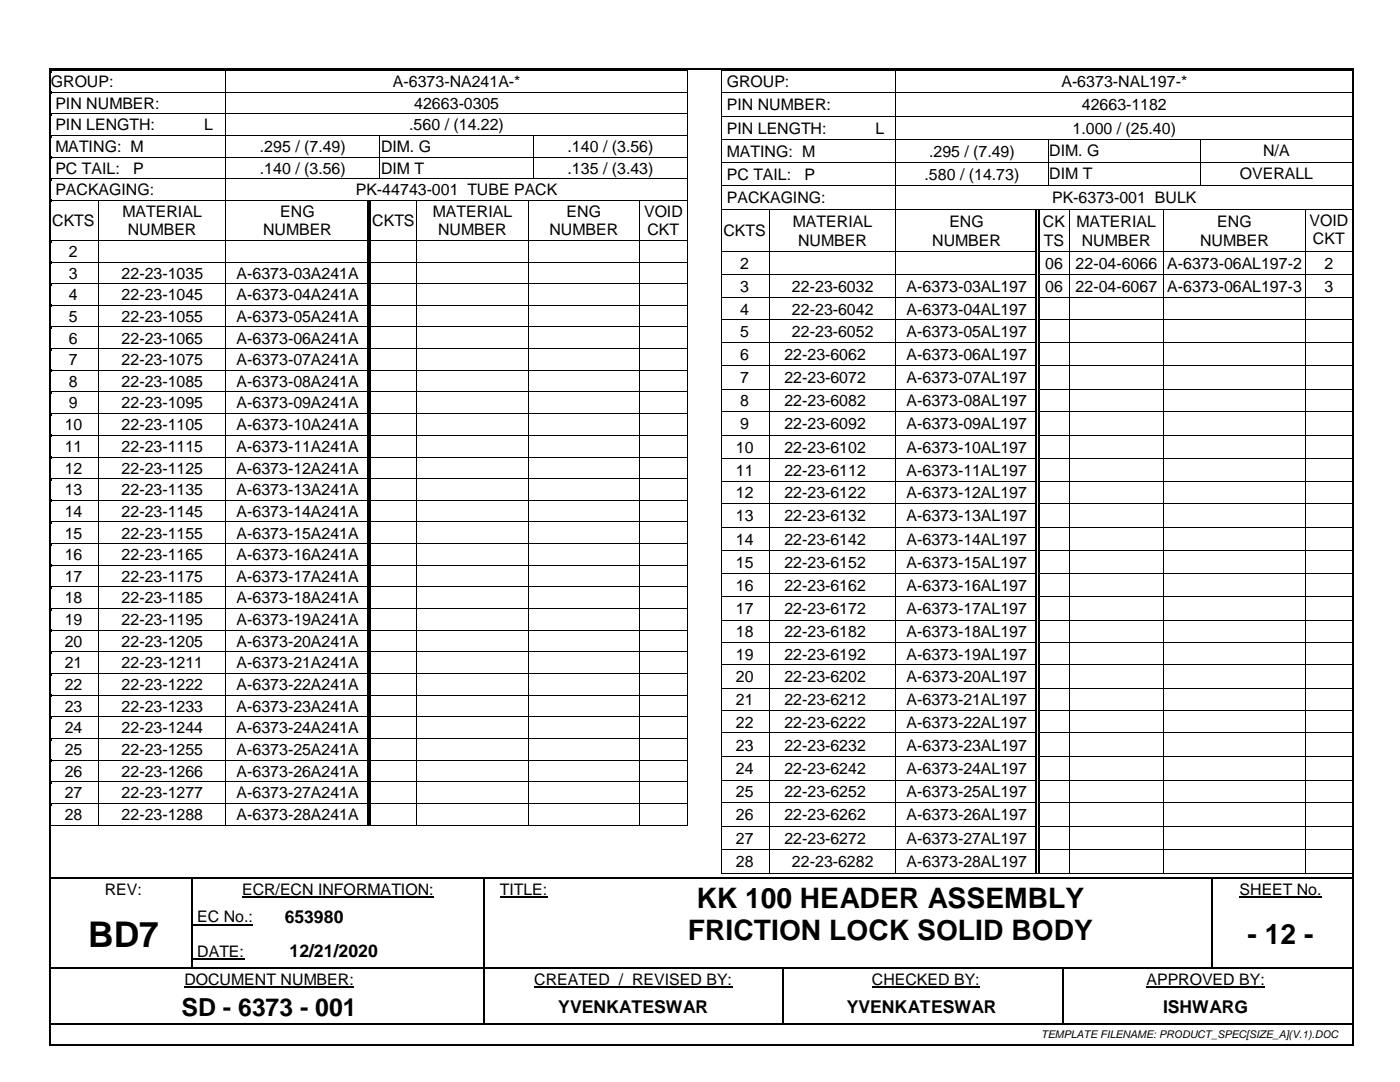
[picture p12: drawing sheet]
<svg xmlns="http://www.w3.org/2000/svg" width="279mm" height="216mm" viewBox="0 0 279 216" stroke-linecap="round" stroke-linejoin="round" font-family="sans-serif">
<defs><g id="words">
<text font-size="7.1" x="17.6" y="188.9">BD7</text>
<g font-size="5.6">
<text x="139" y="181.1">KK 100 HEADER ASSEMBLY</text>
<text x="137.3" y="187.6">FRICTION LOCK SOLID BODY</text>
<text x="249" y="188.3">- 12 -</text>
</g>
<text font-size="5" x="36.2" y="202.7">SD - 6373 - 001</text>
<g font-size="3.5">
<text x="56.8" y="184.1">653980</text>
<text x="57.8" y="191">12/21/2020</text>
<text x="111.4" y="202">YVENKATESWAR</text>
<text x="169" y="202">YVENKATESWAR</text>
<text x="232.1" y="202">ISHWARG</text>
</g>
<g font-size="3.2">
<text x="10.2" y="17.4">GROUP:</text>
<text x="78.4" y="17.4">A-6373-NA241A-*</text>
<text x="145.1" y="17.4">GROUP:</text>
<text x="211.8" y="17.4">A-6373-NAL197-*</text>
<text x="11" y="21.7">PIN NUMBER:</text>
<text x="82.6" y="21.7">42663-0305</text>
<text x="145.1" y="22">PIN NUMBER:</text>
<text x="215.9" y="22">42663-1182</text>
<text x="11" y="26">PIN LENGTH:</text>
<text x="40.7" y="26">L</text>
<text x="81.7" y="26">.560 / (14.22)</text>
<text x="145.1" y="26.7">PIN LENGTH:</text>
<text x="174.7" y="26.7">L</text>
<text x="214" y="26.7">1.000 / (25.40)</text>
<text x="11" y="30.3">MATING: M</text>
<text x="11" y="34.6">PC TAIL:</text>
<text x="26.6" y="34.6">P</text>
<text x="51.9" y="30.3">.295 / (7.49)</text>
<text x="51.9" y="34.6">.140 / (3.56)</text>
<text x="76" y="30.3">DIM. G</text>
<text x="76" y="34.6">DIM T</text>
<text x="113.3" y="30.3">.140 / (3.56)</text>
<text x="113.3" y="34.6">.135 / (3.43)</text>
<text x="145.1" y="31.3">MATING: M</text>
<text x="145.1" y="35.9">PC TAIL:</text>
<text x="160.6" y="35.9">P</text>
<text x="184.5" y="35.9">.580 / (14.73)</text>
<text x="185.4" y="31.3">.295 / (7.49)</text>
<text x="209.4" y="31.2">DIM. G</text>
<text x="209.4" y="35.7">DIM T</text>
<text x="247.4" y="35.7">OVERALL</text>
<text x="252.1" y="31.2">N/A</text>
<text x="11" y="39">PACKAGING:</text>
<text x="71" y="39">PK-44743-001 TUBE PACK</text>
<text x="145.1" y="40.6">PACKAGING:</text>
<text x="210" y="40.6">PK-6373-001 BULK</text>
<text x="10.4" y="45.1">CKTS</text>
<text x="24.4" y="43.3">MATERIAL</text>
<text x="25.5" y="47">NUMBER</text>
<text x="52.5" y="47">NUMBER</text>
<text x="55.9" y="43.3">ENG</text>
<text x="74.3" y="45.1">CKTS</text>
<text x="86.4" y="43.3">MATERIAL</text>
<text x="87.4" y="47">NUMBER</text>
<text x="109.7" y="47">NUMBER</text>
<text x="113.1" y="43.3">ENG</text>
<text x="128.5" y="43.3">VOID</text>
<text x="129.2" y="47">CKT</text>
<text x="144.4" y="47.2">CKTS</text>
<text x="158.2" y="45.3">MATERIAL</text>
<text x="189.5" y="45.3">ENG</text>
<text x="208.1" y="45.3">CK</text>
<text x="214.8" y="45.3">MATERIAL</text>
<text x="242.9" y="45.3">ENG</text>
<text x="261.4" y="45.1">VOID</text>
<text x="13.8" y="51.3">2</text>
<text x="147.7" y="53.6">2</text>
<text x="159.3" y="49">NUMBER</text>
<text x="186" y="49">NUMBER</text>
<text x="208.3" y="49">TS</text>
<text x="208.6" y="53.6">06</text>
<text x="214.7" y="53.6">22-04-6066</text>
<text x="215.9" y="49">NUMBER</text>
<text x="233" y="53.6">A-6373-06AL197-2</text>
<text x="239.5" y="49">NUMBER</text>
<text x="262" y="48.7">CKT</text>
<text x="264.3" y="53.6">2</text>
<text x="13.8" y="55.6">3</text>
<text x="13.8" y="59.9">4</text>
<text x="24.3" y="55.6">22-23-1035</text>
<text x="24.3" y="59.9">22-23-1045</text>
<text x="47.2" y="55.6">A-6373-03A241A</text>
<text x="47.2" y="59.9">A-6373-04A241A</text>
<text x="147.7" y="58.2">3</text>
<text x="158.1" y="58.2">22-23-6032</text>
<text x="180.9" y="58.2">A-6373-03AL197</text>
<text x="208.6" y="58.2">06</text>
<text x="214.7" y="58.2">22-04-6067</text>
<text x="233" y="58.2">A-6373-06AL197-3</text>
<text x="264.3" y="58.2">3</text>
<text x="13.8" y="64.2">5</text>
<text x="24.3" y="64.2">22-23-1055</text>
<text x="47.2" y="64.2">A-6373-05A241A</text>
<text x="147.7" y="62.8">4</text>
<text x="158.1" y="62.8">22-23-6042</text>
<text x="180.9" y="62.8">A-6373-04AL197</text>
<text x="13.8" y="68.5">6</text>
<text x="24.3" y="68.5">22-23-1065</text>
<text x="47.2" y="68.5">A-6373-06A241A</text>
<text x="147.7" y="67.2">5</text>
<text x="147.7" y="71.8">6</text>
<text x="156.5" y="71.8">22-23-6062</text>
<text x="158.1" y="67.2">22-23-6052</text>
<text x="180.9" y="67.2">A-6373-05AL197</text>
<text x="180.9" y="71.8">A-6373-06AL197</text>
<text x="13.8" y="72.9">7</text>
<text x="13.8" y="77.2">8</text>
<text x="24.3" y="72.9">22-23-1075</text>
<text x="24.3" y="77.2">22-23-1085</text>
<text x="47.2" y="72.9">A-6373-07A241A</text>
<text x="47.2" y="77.2">A-6373-08A241A</text>
<text x="147.7" y="76.5">7</text>
<text x="156.5" y="76.5">22-23-6072</text>
<text x="180.9" y="76.5">A-6373-07AL197</text>
<text x="13.8" y="81.5">9</text>
<text x="24.3" y="81.5">22-23-1095</text>
<text x="47.2" y="81.5">A-6373-09A241A</text>
<text x="147.7" y="81.1">8</text>
<text x="156.5" y="81.1">22-23-6082</text>
<text x="180.9" y="81.1">A-6373-08AL197</text>
<text x="12.9" y="85.8">10</text>
<text x="24.3" y="85.8">22-23-1105</text>
<text x="47.2" y="85.8">A-6373-10A241A</text>
<text x="147.7" y="85.7">9</text>
<text x="156.5" y="85.7">22-23-6092</text>
<text x="180.9" y="85.7">A-6373-09AL197</text>
<text x="12.9" y="90.1">11</text>
<text x="12.9" y="94.5">12</text>
<text x="24.3" y="90.1">22-23-1115</text>
<text x="24.3" y="94.5">22-23-1125</text>
<text x="47.2" y="90.1">A-6373-11A241A</text>
<text x="47.2" y="94.5">A-6373-12A241A</text>
<text x="146.9" y="90.4">10</text>
<text x="146.9" y="95">11</text>
<text x="156.5" y="90.4">22-23-6102</text>
<text x="156.5" y="95">22-23-6112</text>
<text x="180.9" y="90.4">A-6373-10AL197</text>
<text x="180.9" y="95">A-6373-11AL197</text>
<text x="12.9" y="98.8">13</text>
<text x="24.3" y="98.8">22-23-1135</text>
<text x="47.2" y="98.8">A-6373-13A241A</text>
<text x="146.9" y="99.4">12</text>
<text x="156.5" y="99.4">22-23-6122</text>
<text x="180.9" y="99.4">A-6373-12AL197</text>
<text x="12.9" y="103.1">14</text>
<text x="12.9" y="107.5">15</text>
<text x="24.3" y="103.1">22-23-1145</text>
<text x="24.3" y="107.5">22-23-1155</text>
<text x="47.2" y="103.1">A-6373-14A241A</text>
<text x="47.2" y="107.5">A-6373-15A241A</text>
<text x="146.9" y="104">13</text>
<text x="156.5" y="104">22-23-6132</text>
<text x="180.9" y="104">A-6373-13AL197</text>
<text x="12.9" y="111.8">16</text>
<text x="24.3" y="111.8">22-23-1165</text>
<text x="47.2" y="111.8">A-6373-16A241A</text>
<text x="146.9" y="108.7">14</text>
<text x="146.9" y="113.3">15</text>
<text x="156.5" y="108.7">22-23-6142</text>
<text x="156.5" y="113.3">22-23-6152</text>
<text x="180.9" y="108.7">A-6373-14AL197</text>
<text x="180.9" y="113.3">A-6373-15AL197</text>
<text x="12.9" y="116.1">17</text>
<text x="24.3" y="116.1">22-23-1175</text>
<text x="47.2" y="116.1">A-6373-17A241A</text>
<text x="146.9" y="117.8">16</text>
<text x="156.5" y="117.8">22-23-6162</text>
<text x="180.9" y="117.8">A-6373-16AL197</text>
<text x="12.9" y="120.4">18</text>
<text x="12.9" y="124.7">19</text>
<text x="24.3" y="120.4">22-23-1185</text>
<text x="24.3" y="124.7">22-23-1195</text>
<text x="47.2" y="120.4">A-6373-18A241A</text>
<text x="47.2" y="124.7">A-6373-19A241A</text>
<text x="146.9" y="122.6">17</text>
<text x="156.5" y="122.6">22-23-6172</text>
<text x="180.9" y="122.6">A-6373-17AL197</text>
<text x="12.9" y="129.1">20</text>
<text x="24.3" y="129.1">22-23-1205</text>
<text x="47.2" y="129.1">A-6373-20A241A</text>
<text x="146.9" y="127.2">18</text>
<text x="146.9" y="131.6">19</text>
<text x="156.5" y="127.2">22-23-6182</text>
<text x="156.5" y="131.6">22-23-6192</text>
<text x="180.9" y="127.2">A-6373-18AL197</text>
<text x="180.9" y="131.6">A-6373-19AL197</text>
<text x="12.9" y="133.4">21</text>
<text x="12.9" y="137.7">22</text>
<text x="24.3" y="133.4">22-23-1211</text>
<text x="24.3" y="137.7">22-23-1222</text>
<text x="47.2" y="133.4">A-6373-21A241A</text>
<text x="47.2" y="137.7">A-6373-22A241A</text>
<text x="146.9" y="136.2">20</text>
<text x="156.5" y="136.2">22-23-6202</text>
<text x="180.9" y="136.2">A-6373-20AL197</text>
<text x="12.9" y="142">23</text>
<text x="24.3" y="142">22-23-1233</text>
<text x="47.2" y="142">A-6373-23A241A</text>
<text x="146.9" y="140.7">21</text>
<text x="156.5" y="140.7">22-23-6212</text>
<text x="180.9" y="140.7">A-6373-21AL197</text>
<text x="12.9" y="146.3">24</text>
<text x="24.3" y="146.3">22-23-1244</text>
<text x="47.2" y="146.3">A-6373-24A241A</text>
<text x="146.9" y="145.2">22</text>
<text x="146.9" y="149.8">23</text>
<text x="156.5" y="145.2">22-23-6222</text>
<text x="156.5" y="149.8">22-23-6232</text>
<text x="180.9" y="145.2">A-6373-22AL197</text>
<text x="180.9" y="149.8">A-6373-23AL197</text>
<text x="12.9" y="150.6">25</text>
<text x="12.9" y="155">26</text>
<text x="24.3" y="150.6">22-23-1255</text>
<text x="24.3" y="155">22-23-1266</text>
<text x="47.2" y="150.6">A-6373-25A241A</text>
<text x="47.2" y="155">A-6373-26A241A</text>
<text x="146.9" y="154.5">24</text>
<text x="156.5" y="154.5">22-23-6242</text>
<text x="180.9" y="154.5">A-6373-24AL197</text>
<text x="12.9" y="159.3">27</text>
<text x="24.3" y="159.3">22-23-1277</text>
<text x="47.2" y="159.3">A-6373-27A241A</text>
<text x="146.9" y="159">25</text>
<text x="156.5" y="159">22-23-6252</text>
<text x="180.9" y="159">A-6373-25AL197</text>
<text x="12.9" y="163.7">28</text>
<text x="24.3" y="163.7">22-23-1288</text>
<text x="47.2" y="163.7">A-6373-28A241A</text>
<text x="146.9" y="163.7">26</text>
<text x="156.5" y="163.7">22-23-6262</text>
<text x="180.9" y="163.7">A-6373-26AL197</text>
<text x="146.9" y="168.4">27</text>
<text x="146.9" y="173.1">28</text>
<text x="156.5" y="168.4">22-23-6272</text>
<text x="158.1" y="173.1">22-23-6282</text>
<text x="180.9" y="168.4">A-6373-27AL197</text>
<text x="180.9" y="173.1">A-6373-28AL197</text>
<text x="20.9" y="178.5">REV:</text>
<text x="48.3" y="178.5">ECR/ECN INFORMATION:</text>
<text x="99.8" y="178.5">TITLE:</text>
<text x="247.4" y="178.5">SHEET No.</text>
<text x="39.4" y="184.1">EC No.:</text>
<text x="39.4" y="191">DATE:</text>
<text x="36.8" y="196.5">DOCUMENT NUMBER:</text>
<text x="106.6" y="196.5">CREATED / REVISED BY:</text>
<text x="174" y="196.5">CHECKED BY:</text>
<text x="228.8" y="196.5">APPROVED BY:</text>
</g>
<text font-size="2.1" x="207.8" y="207.1">TEMPLATE FILENAME: PRODUCT_SPEC[SIZE_A](V.1).DOC</text>
</g></defs>
<path d="M48.3 179h38.3M99.8 179h9.5M247.4 179h16.4M36.8 197h33.9M38.5 184.5h12M38.5 191.4h10.2M106.6 197h39.6M174 197h21.5M228.8 197h23.7" fill="none" stroke="#000" stroke-width=".21"/>
<g fill="none" stroke="#000" stroke-width=".34">
<path d="M10 14v194.3M10.2 13.8h259.7M270.1 14v194.3M10.2 175.1h28M38.6 175.1h57.8M96.7 175.1h16.9M113.9 175.1h127.9M242.2 175.1h26.9M96.5 198.2v6M156.2 198.2v6M10.2 204.4h86.2M10.2 208.5h259.7"/>
<path d="M96.7 204.4h59.4M156.4 204.4h55.6M212.3 204.4h56.8"/>
</g>
<g fill="#000">
<path d="M9.8 13.6h.4v.4h-.4z" fill-rule="evenodd"/>
<path d="M9.8 13.6h.4v.4h-.4z" fill-rule="evenodd"/>
<path d="M10.2 14h.1v.4h-.1z" fill-rule="evenodd"/>
<path d="M10.2 14h.1v.1h-.1z" fill-rule="evenodd"/>
<path d="M10.2 18.3h.1v.4h-.1z" fill-rule="evenodd"/>
<path d="M45 14.1h.2v.3h-.2z" fill-rule="evenodd"/>
<path d="M45 14h.2v.1h-.2z" fill-rule="evenodd"/>
<path d="M45 18.3h.2v.4h-.2z" fill-rule="evenodd"/>
<path d="M137.1 14h.2v.4h-.2z" fill-rule="evenodd"/>
<path d="M137.1 14h.2v.1h-.2z" fill-rule="evenodd"/>
<path d="M137.1 18.3h.2v.4h-.2z" fill-rule="evenodd"/>
<path d="M143.8 14h.2v.4h-.2z" fill-rule="evenodd"/>
<path d="M143.8 14h.2v.1h-.2z" fill-rule="evenodd"/>
<path d="M143.8 18.4h.2v.4h-.2z" fill-rule="evenodd"/>
<path d="M178.7 14.1h.1v.3h-.1z" fill-rule="evenodd"/>
<path d="M178.7 14h.1v.1h-.1z" fill-rule="evenodd"/>
<path d="M178.7 18.4h.1v.4h-.1z" fill-rule="evenodd"/>
<path d="M269.9 13.6h.4v.4h-.4z" fill-rule="evenodd"/>
<path d="M269.9 13.6h.4v.4h-.4z" fill-rule="evenodd"/>
<path d="M10.2 22.6h.1v.4h-.1z" fill-rule="evenodd"/>
<path d="M10.2 26.9h.1v.5h-.1z" fill-rule="evenodd"/>
<path d="M10.2 31.2h.1v.5h-.1z" fill-rule="evenodd"/>
<path d="M10.2 35.6h.1v.4h-.1z" fill-rule="evenodd"/>
<path d="M45 22.6h.2v.4h-.2z" fill-rule="evenodd"/>
<path d="M45 26.9h.2v.5h-.2z" fill-rule="evenodd"/>
<path d="M45 31.2h.2v.5h-.2z" fill-rule="evenodd"/>
<path d="M45 35.6h.2v.4h-.2z" fill-rule="evenodd"/>
<path d="M75.7 27.1h.2v.3h-.2z" fill-rule="evenodd"/>
<path d="M75.7 26.9h.2v.2h-.2z" fill-rule="evenodd"/>
<path d="M75.7 31.2h.2v.5h-.2z" fill-rule="evenodd"/>
<path d="M75.7 35.6h.2v.1h-.2z" fill-rule="evenodd"/>
<path d="M106.4 27.1h.2v.3h-.2z" fill-rule="evenodd"/>
<path d="M106.4 26.9h.2v.2h-.2z" fill-rule="evenodd"/>
<path d="M106.4 31.2h.2v.5h-.2z" fill-rule="evenodd"/>
<path d="M106.4 35.6h.2v.1h-.2z" fill-rule="evenodd"/>
<path d="M137.1 22.6h.2v.4h-.2z" fill-rule="evenodd"/>
<path d="M137.1 26.9h.2v.5h-.2z" fill-rule="evenodd"/>
<path d="M137.1 31.2h.2v.5h-.2z" fill-rule="evenodd"/>
<path d="M137.1 35.6h.2v.4h-.2z" fill-rule="evenodd"/>
<path d="M143.8 23.1h.2v.4h-.2z" fill-rule="evenodd"/>
<path d="M143.8 27.8h.2v.4h-.2z" fill-rule="evenodd"/>
<path d="M143.8 32.3h.2v.4h-.2z" fill-rule="evenodd"/>
<path d="M143.8 37h.2v.4h-.2z" fill-rule="evenodd"/>
<path d="M178.7 23.1h.1v.4h-.1z" fill-rule="evenodd"/>
<path d="M178.7 27.8h.1v.4h-.1z" fill-rule="evenodd"/>
<path d="M178.7 32.3h.1v.4h-.1z" fill-rule="evenodd"/>
<path d="M178.7 37h.1v.4h-.1z" fill-rule="evenodd"/>
<path d="M209.1 28h.1v.2h-.1z" fill-rule="evenodd"/>
<path d="M209.1 27.8h.1v.2h-.1z" fill-rule="evenodd"/>
<path d="M209.1 32.3h.1v.4h-.1z" fill-rule="evenodd"/>
<path d="M209.1 37h.1v.2h-.1z" fill-rule="evenodd"/>
<path d="M239.5 28h.1v.2h-.1z" fill-rule="evenodd"/>
<path d="M239.5 27.8h.1v.2h-.1z" fill-rule="evenodd"/>
<path d="M239.5 32.3h.1v.4h-.1z" fill-rule="evenodd"/>
<path d="M239.5 37h.1v.2h-.1z" fill-rule="evenodd"/>
<path d="M10.2 39.9h.1v.4h-.1z" fill-rule="evenodd"/>
<path d="M10.2 47.9h.1v.4h-.1z" fill-rule="evenodd"/>
<path d="M10.2 52.2h.1v.4h-.1z" fill-rule="evenodd"/>
<path d="M10.2 56.5h.1v.4h-.1z" fill-rule="evenodd"/>
<path d="M19.6 40.1h.2v.2h-.2z" fill-rule="evenodd"/>
<path d="M19.6 39.9h.2v.2h-.2z" fill-rule="evenodd"/>
<path d="M19.6 47.9h.2v.4h-.2z" fill-rule="evenodd"/>
<path d="M19.6 52.2h.2v.4h-.2z" fill-rule="evenodd"/>
<path d="M19.6 56.5h.2v.4h-.2z" fill-rule="evenodd"/>
<path d="M45 39.9h.2v.4h-.2z" fill-rule="evenodd"/>
<path d="M45 47.9h.2v.4h-.2z" fill-rule="evenodd"/>
<path d="M45 52.2h.2v.4h-.2z" fill-rule="evenodd"/>
<path d="M45 56.5h.2v.4h-.2z" fill-rule="evenodd"/>
<path d="M73.3 40.1h.2v.2h-.2z" fill-rule="evenodd"/>
<path d="M73.3 39.9h.2v.2h-.2z" fill-rule="evenodd"/>
<path d="M73.3 47.9h.2v.4h-.2z" fill-rule="evenodd"/>
<path d="M73.3 52.2h.2v.4h-.2z" fill-rule="evenodd"/>
<path d="M73.3 56.5h.2v.4h-.2z" fill-rule="evenodd"/>
<path d="M73.8 40.1h.2v.2h-.2z" fill-rule="evenodd"/>
<path d="M73.8 47.9h.2v.4h-.2z" fill-rule="evenodd"/>
<path d="M73.8 52.2h.2v.4h-.2z" fill-rule="evenodd"/>
<path d="M73.8 56.5h.2v.4h-.2z" fill-rule="evenodd"/>
<path d="M83.1 40.1h.2v.2h-.2z" fill-rule="evenodd"/>
<path d="M83.1 39.9h.2v.2h-.2z" fill-rule="evenodd"/>
<path d="M83.1 47.9h.2v.4h-.2z" fill-rule="evenodd"/>
<path d="M83.1 52.2h.2v.4h-.2z" fill-rule="evenodd"/>
<path d="M83.1 56.5h.2v.4h-.2z" fill-rule="evenodd"/>
<path d="M105.3 40.1h.2v.2h-.2z" fill-rule="evenodd"/>
<path d="M105.3 39.9h.2v.2h-.2z" fill-rule="evenodd"/>
<path d="M105.3 47.9h.2v.4h-.2z" fill-rule="evenodd"/>
<path d="M105.3 52.2h.2v.4h-.2z" fill-rule="evenodd"/>
<path d="M105.3 56.5h.2v.4h-.2z" fill-rule="evenodd"/>
<path d="M127.6 40.1h.1v.2h-.1z" fill-rule="evenodd"/>
<path d="M127.6 39.9h.1v.2h-.1z" fill-rule="evenodd"/>
<path d="M127.6 47.9h.1v.4h-.1z" fill-rule="evenodd"/>
<path d="M127.6 52.2h.1v.4h-.1z" fill-rule="evenodd"/>
<path d="M127.6 56.5h.1v.4h-.1z" fill-rule="evenodd"/>
<path d="M137.1 39.9h.2v.4h-.2z" fill-rule="evenodd"/>
<path d="M137.1 47.9h.2v.4h-.2z" fill-rule="evenodd"/>
<path d="M137.1 52.2h.2v.4h-.2z" fill-rule="evenodd"/>
<path d="M137.1 56.5h.2v.4h-.2z" fill-rule="evenodd"/>
<path d="M143.8 41.7h.2v.4h-.2z" fill-rule="evenodd"/>
<path d="M143.8 50.2h.2v.4h-.2z" fill-rule="evenodd"/>
<path d="M143.8 54.6h.2v.4h-.2z" fill-rule="evenodd"/>
<path d="M143.8 59.3h.2v.4h-.2z" fill-rule="evenodd"/>
<path d="M153.5 41.9h.2v.2h-.2z" fill-rule="evenodd"/>
<path d="M153.5 41.7h.2v.2h-.2z" fill-rule="evenodd"/>
<path d="M153.5 50.2h.2v.4h-.2z" fill-rule="evenodd"/>
<path d="M153.5 54.6h.2v.4h-.2z" fill-rule="evenodd"/>
<path d="M153.5 59.3h.2v.4h-.2z" fill-rule="evenodd"/>
<path d="M178.7 41.7h.1v.4h-.1z" fill-rule="evenodd"/>
<path d="M178.7 50.2h.1v.4h-.1z" fill-rule="evenodd"/>
<path d="M178.7 54.6h.1v.4h-.1z" fill-rule="evenodd"/>
<path d="M178.7 59.3h.1v.4h-.1z" fill-rule="evenodd"/>
<path d="M206.7 41.9h.2v.2h-.2z" fill-rule="evenodd"/>
<path d="M206.7 41.7h.1v.2h-.1z" fill-rule="evenodd"/>
<path d="M206.7 50.2h.2v.4h-.2z" fill-rule="evenodd"/>
<path d="M206.7 54.6h.2v.4h-.2z" fill-rule="evenodd"/>
<path d="M206.7 59.3h.2v.4h-.2z" fill-rule="evenodd"/>
<path d="M207.2 41.9h.2v.2h-.2z" fill-rule="evenodd"/>
<path d="M207.2 50.2h.2v.4h-.2z" fill-rule="evenodd"/>
<path d="M207.2 54.6h.2v.4h-.2z" fill-rule="evenodd"/>
<path d="M207.2 59.3h.2v.4h-.2z" fill-rule="evenodd"/>
<path d="M213.3 41.9h.1v.2h-.1z" fill-rule="evenodd"/>
<path d="M213.3 41.7h.1v.2h-.1z" fill-rule="evenodd"/>
<path d="M213.3 50.2h.1v.4h-.1z" fill-rule="evenodd"/>
<path d="M213.3 54.6h.1v.4h-.1z" fill-rule="evenodd"/>
<path d="M213.3 59.3h.1v.4h-.1z" fill-rule="evenodd"/>
<path d="M232.1 41.9h.2v.2h-.2z" fill-rule="evenodd"/>
<path d="M232.1 41.7h.2v.2h-.2z" fill-rule="evenodd"/>
<path d="M232.1 50.2h.2v.4h-.2z" fill-rule="evenodd"/>
<path d="M232.1 54.6h.2v.4h-.2z" fill-rule="evenodd"/>
<path d="M232.1 59.3h.2v.4h-.2z" fill-rule="evenodd"/>
<path d="M260.4 41.9h.2v.2h-.2z" fill-rule="evenodd"/>
<path d="M260.4 41.7h.2v.2h-.2z" fill-rule="evenodd"/>
<path d="M260.4 50.2h.2v.4h-.2z" fill-rule="evenodd"/>
<path d="M260.4 54.6h.2v.4h-.2z" fill-rule="evenodd"/>
<path d="M260.4 59.3h.2v.4h-.2z" fill-rule="evenodd"/>
<path d="M10.2 60.8h.1v.5h-.1z" fill-rule="evenodd"/>
<path d="M10.2 65.2h.1v.4h-.1z" fill-rule="evenodd"/>
<path d="M10.2 69.5h.1v.4h-.1z" fill-rule="evenodd"/>
<path d="M10.2 73.8h.1v.4h-.1z" fill-rule="evenodd"/>
<path d="M10.2 78.1h.1v.4h-.1z" fill-rule="evenodd"/>
<path d="M19.6 60.8h.2v.5h-.2z" fill-rule="evenodd"/>
<path d="M19.6 65.2h.2v.4h-.2z" fill-rule="evenodd"/>
<path d="M19.6 69.5h.2v.4h-.2z" fill-rule="evenodd"/>
<path d="M19.6 73.8h.2v.4h-.2z" fill-rule="evenodd"/>
<path d="M19.6 78.1h.2v.4h-.2z" fill-rule="evenodd"/>
<path d="M45 60.8h.2v.5h-.2z" fill-rule="evenodd"/>
<path d="M45 65.2h.2v.4h-.2z" fill-rule="evenodd"/>
<path d="M45 69.5h.2v.4h-.2z" fill-rule="evenodd"/>
<path d="M45 73.8h.2v.4h-.2z" fill-rule="evenodd"/>
<path d="M45 78.1h.2v.4h-.2z" fill-rule="evenodd"/>
<path d="M73.3 60.8h.2v.5h-.2z" fill-rule="evenodd"/>
<path d="M73.3 65.2h.2v.4h-.2z" fill-rule="evenodd"/>
<path d="M73.3 69.5h.2v.4h-.2z" fill-rule="evenodd"/>
<path d="M73.3 73.8h.2v.4h-.2z" fill-rule="evenodd"/>
<path d="M73.3 78.1h.2v.4h-.2z" fill-rule="evenodd"/>
<path d="M73.8 60.8h.2v.5h-.2z" fill-rule="evenodd"/>
<path d="M73.8 65.2h.2v.4h-.2z" fill-rule="evenodd"/>
<path d="M73.8 69.5h.2v.4h-.2z" fill-rule="evenodd"/>
<path d="M73.8 73.8h.2v.4h-.2z" fill-rule="evenodd"/>
<path d="M73.8 78.1h.2v.4h-.2z" fill-rule="evenodd"/>
<path d="M83.1 60.8h.2v.5h-.2z" fill-rule="evenodd"/>
<path d="M83.1 65.2h.2v.4h-.2z" fill-rule="evenodd"/>
<path d="M83.1 69.5h.2v.4h-.2z" fill-rule="evenodd"/>
<path d="M83.1 73.8h.2v.4h-.2z" fill-rule="evenodd"/>
<path d="M83.1 78.1h.2v.4h-.2z" fill-rule="evenodd"/>
<path d="M105.3 60.8h.2v.5h-.2z" fill-rule="evenodd"/>
<path d="M105.3 65.2h.2v.4h-.2z" fill-rule="evenodd"/>
<path d="M105.3 69.5h.2v.4h-.2z" fill-rule="evenodd"/>
<path d="M105.3 73.8h.2v.4h-.2z" fill-rule="evenodd"/>
<path d="M105.3 78.1h.2v.4h-.2z" fill-rule="evenodd"/>
<path d="M127.6 60.8h.1v.5h-.1z" fill-rule="evenodd"/>
<path d="M127.6 65.2h.1v.4h-.1z" fill-rule="evenodd"/>
<path d="M127.6 69.5h.1v.4h-.1z" fill-rule="evenodd"/>
<path d="M127.6 73.8h.1v.4h-.1z" fill-rule="evenodd"/>
<path d="M127.6 78.1h.1v.4h-.1z" fill-rule="evenodd"/>
<path d="M137.1 60.8h.2v.5h-.2z" fill-rule="evenodd"/>
<path d="M137.1 65.2h.2v.4h-.2z" fill-rule="evenodd"/>
<path d="M137.1 69.5h.2v.4h-.2z" fill-rule="evenodd"/>
<path d="M137.1 73.8h.2v.4h-.2z" fill-rule="evenodd"/>
<path d="M137.1 78.1h.2v.4h-.2z" fill-rule="evenodd"/>
<path d="M143.8 63.8h.2v.4h-.2z" fill-rule="evenodd"/>
<path d="M143.8 68.2h.2v.4h-.2z" fill-rule="evenodd"/>
<path d="M143.8 72.9h.2v.4h-.2z" fill-rule="evenodd"/>
<path d="M143.8 77.7h.2v.4h-.2z" fill-rule="evenodd"/>
<path d="M153.5 63.8h.2v.4h-.2z" fill-rule="evenodd"/>
<path d="M153.5 68.2h.2v.4h-.2z" fill-rule="evenodd"/>
<path d="M153.5 72.9h.2v.4h-.2z" fill-rule="evenodd"/>
<path d="M153.5 77.7h.2v.4h-.2z" fill-rule="evenodd"/>
<path d="M178.7 63.8h.1v.4h-.1z" fill-rule="evenodd"/>
<path d="M178.7 68.2h.1v.4h-.1z" fill-rule="evenodd"/>
<path d="M178.7 72.9h.1v.4h-.1z" fill-rule="evenodd"/>
<path d="M178.7 77.7h.1v.4h-.1z" fill-rule="evenodd"/>
<path d="M206.7 63.8h.2v.4h-.2z" fill-rule="evenodd"/>
<path d="M206.7 68.2h.2v.4h-.2z" fill-rule="evenodd"/>
<path d="M206.7 72.9h.2v.4h-.2z" fill-rule="evenodd"/>
<path d="M206.7 77.7h.2v.4h-.2z" fill-rule="evenodd"/>
<path d="M207.2 63.8h.2v.4h-.2z" fill-rule="evenodd"/>
<path d="M207.2 68.2h.2v.4h-.2z" fill-rule="evenodd"/>
<path d="M207.2 72.9h.2v.4h-.2z" fill-rule="evenodd"/>
<path d="M207.2 77.7h.2v.4h-.2z" fill-rule="evenodd"/>
<path d="M213.3 63.8h.1v.4h-.1z" fill-rule="evenodd"/>
<path d="M213.3 68.2h.1v.4h-.1z" fill-rule="evenodd"/>
<path d="M213.3 72.9h.1v.4h-.1z" fill-rule="evenodd"/>
<path d="M213.3 77.7h.1v.4h-.1z" fill-rule="evenodd"/>
<path d="M232.1 63.8h.2v.4h-.2z" fill-rule="evenodd"/>
<path d="M232.1 68.2h.2v.4h-.2z" fill-rule="evenodd"/>
<path d="M232.1 72.9h.2v.4h-.2z" fill-rule="evenodd"/>
<path d="M232.1 77.7h.2v.4h-.2z" fill-rule="evenodd"/>
<path d="M260.4 63.8h.2v.4h-.2z" fill-rule="evenodd"/>
<path d="M260.4 68.2h.2v.4h-.2z" fill-rule="evenodd"/>
<path d="M260.4 72.9h.2v.4h-.2z" fill-rule="evenodd"/>
<path d="M260.4 77.7h.2v.4h-.2z" fill-rule="evenodd"/>
<path d="M10.2 82.4h.1v.5h-.1z" fill-rule="evenodd"/>
<path d="M10.2 86.8h.1v.4h-.1z" fill-rule="evenodd"/>
<path d="M10.2 91.1h.1v.4h-.1z" fill-rule="evenodd"/>
<path d="M10.2 95.4h.1v.5h-.1z" fill-rule="evenodd"/>
<path d="M19.6 82.4h.2v.5h-.2z" fill-rule="evenodd"/>
<path d="M19.6 86.8h.2v.4h-.2z" fill-rule="evenodd"/>
<path d="M19.6 91.1h.2v.4h-.2z" fill-rule="evenodd"/>
<path d="M19.6 95.4h.2v.5h-.2z" fill-rule="evenodd"/>
<path d="M45 82.4h.2v.5h-.2z" fill-rule="evenodd"/>
<path d="M45 86.8h.2v.4h-.2z" fill-rule="evenodd"/>
<path d="M45 91.1h.2v.4h-.2z" fill-rule="evenodd"/>
<path d="M45 95.4h.2v.5h-.2z" fill-rule="evenodd"/>
<path d="M73.3 82.4h.2v.5h-.2z" fill-rule="evenodd"/>
<path d="M73.3 86.8h.2v.4h-.2z" fill-rule="evenodd"/>
<path d="M73.3 91.1h.2v.4h-.2z" fill-rule="evenodd"/>
<path d="M73.3 95.4h.2v.5h-.2z" fill-rule="evenodd"/>
<path d="M73.8 82.4h.2v.5h-.2z" fill-rule="evenodd"/>
<path d="M73.8 86.8h.2v.4h-.2z" fill-rule="evenodd"/>
<path d="M73.8 91.1h.2v.4h-.2z" fill-rule="evenodd"/>
<path d="M73.8 95.4h.2v.5h-.2z" fill-rule="evenodd"/>
<path d="M83.1 82.4h.2v.5h-.2z" fill-rule="evenodd"/>
<path d="M83.1 86.8h.2v.4h-.2z" fill-rule="evenodd"/>
<path d="M83.1 91.1h.2v.4h-.2z" fill-rule="evenodd"/>
<path d="M83.1 95.4h.2v.5h-.2z" fill-rule="evenodd"/>
<path d="M105.3 82.4h.2v.5h-.2z" fill-rule="evenodd"/>
<path d="M105.3 86.8h.2v.4h-.2z" fill-rule="evenodd"/>
<path d="M105.3 91.1h.2v.4h-.2z" fill-rule="evenodd"/>
<path d="M105.3 95.4h.2v.5h-.2z" fill-rule="evenodd"/>
<path d="M127.6 82.4h.1v.5h-.1z" fill-rule="evenodd"/>
<path d="M127.6 86.8h.1v.4h-.1z" fill-rule="evenodd"/>
<path d="M127.6 91.1h.1v.4h-.1z" fill-rule="evenodd"/>
<path d="M127.6 95.4h.1v.5h-.1z" fill-rule="evenodd"/>
<path d="M137.1 82.4h.2v.5h-.2z" fill-rule="evenodd"/>
<path d="M137.1 86.8h.2v.4h-.2z" fill-rule="evenodd"/>
<path d="M137.1 91.1h.2v.4h-.2z" fill-rule="evenodd"/>
<path d="M137.1 95.4h.2v.5h-.2z" fill-rule="evenodd"/>
<path d="M143.8 82.1h.2v.4h-.2z" fill-rule="evenodd"/>
<path d="M143.8 86.8h.2v.4h-.2z" fill-rule="evenodd"/>
<path d="M143.8 91.5h.2v.4h-.2z" fill-rule="evenodd"/>
<path d="M143.8 95.9h.2v.5h-.2z" fill-rule="evenodd"/>
<path d="M153.5 82.1h.2v.4h-.2z" fill-rule="evenodd"/>
<path d="M153.5 86.8h.2v.4h-.2z" fill-rule="evenodd"/>
<path d="M153.5 91.5h.2v.4h-.2z" fill-rule="evenodd"/>
<path d="M153.5 95.9h.2v.5h-.2z" fill-rule="evenodd"/>
<path d="M178.7 82.1h.1v.4h-.1z" fill-rule="evenodd"/>
<path d="M178.7 86.8h.1v.4h-.1z" fill-rule="evenodd"/>
<path d="M178.7 91.5h.1v.4h-.1z" fill-rule="evenodd"/>
<path d="M178.7 95.9h.1v.5h-.1z" fill-rule="evenodd"/>
<path d="M206.7 82.1h.2v.4h-.2z" fill-rule="evenodd"/>
<path d="M206.7 86.8h.2v.4h-.2z" fill-rule="evenodd"/>
<path d="M206.7 91.5h.2v.4h-.2z" fill-rule="evenodd"/>
<path d="M206.7 95.9h.2v.5h-.2z" fill-rule="evenodd"/>
<path d="M207.2 82.1h.2v.4h-.2z" fill-rule="evenodd"/>
<path d="M207.2 86.8h.2v.4h-.2z" fill-rule="evenodd"/>
<path d="M207.2 91.5h.2v.4h-.2z" fill-rule="evenodd"/>
<path d="M207.2 95.9h.2v.5h-.2z" fill-rule="evenodd"/>
<path d="M213.3 82.1h.1v.4h-.1z" fill-rule="evenodd"/>
<path d="M213.3 86.8h.1v.4h-.1z" fill-rule="evenodd"/>
<path d="M213.3 91.5h.1v.4h-.1z" fill-rule="evenodd"/>
<path d="M213.3 95.9h.1v.5h-.1z" fill-rule="evenodd"/>
<path d="M232.1 82.1h.2v.4h-.2z" fill-rule="evenodd"/>
<path d="M232.1 86.8h.2v.4h-.2z" fill-rule="evenodd"/>
<path d="M232.1 91.5h.2v.4h-.2z" fill-rule="evenodd"/>
<path d="M232.1 95.9h.2v.5h-.2z" fill-rule="evenodd"/>
<path d="M260.4 82.1h.2v.4h-.2z" fill-rule="evenodd"/>
<path d="M260.4 86.8h.2v.4h-.2z" fill-rule="evenodd"/>
<path d="M260.4 91.5h.2v.4h-.2z" fill-rule="evenodd"/>
<path d="M260.4 95.9h.2v.5h-.2z" fill-rule="evenodd"/>
<path d="M10.2 99.8h.1v.4h-.1z" fill-rule="evenodd"/>
<path d="M10.2 104.1h.1v.4h-.1z" fill-rule="evenodd"/>
<path d="M10.2 108.4h.1v.4h-.1z" fill-rule="evenodd"/>
<path d="M10.2 112.7h.1v.4h-.1z" fill-rule="evenodd"/>
<path d="M10.2 117h.1v.5h-.1z" fill-rule="evenodd"/>
<path d="M19.6 99.8h.2v.4h-.2z" fill-rule="evenodd"/>
<path d="M19.6 104.1h.2v.4h-.2z" fill-rule="evenodd"/>
<path d="M19.6 108.4h.2v.4h-.2z" fill-rule="evenodd"/>
<path d="M19.6 112.7h.2v.4h-.2z" fill-rule="evenodd"/>
<path d="M19.6 117h.2v.5h-.2z" fill-rule="evenodd"/>
<path d="M45 99.8h.2v.4h-.2z" fill-rule="evenodd"/>
<path d="M45 104.1h.2v.4h-.2z" fill-rule="evenodd"/>
<path d="M45 108.4h.2v.4h-.2z" fill-rule="evenodd"/>
<path d="M45 112.7h.2v.4h-.2z" fill-rule="evenodd"/>
<path d="M45 117h.2v.5h-.2z" fill-rule="evenodd"/>
<path d="M73.3 99.8h.2v.4h-.2z" fill-rule="evenodd"/>
<path d="M73.3 104.1h.2v.4h-.2z" fill-rule="evenodd"/>
<path d="M73.3 108.4h.2v.4h-.2z" fill-rule="evenodd"/>
<path d="M73.3 112.7h.2v.4h-.2z" fill-rule="evenodd"/>
<path d="M73.3 117h.2v.5h-.2z" fill-rule="evenodd"/>
<path d="M73.8 99.8h.2v.4h-.2z" fill-rule="evenodd"/>
<path d="M73.8 104.1h.2v.4h-.2z" fill-rule="evenodd"/>
<path d="M73.8 108.4h.2v.4h-.2z" fill-rule="evenodd"/>
<path d="M73.8 112.7h.2v.4h-.2z" fill-rule="evenodd"/>
<path d="M73.8 117h.2v.5h-.2z" fill-rule="evenodd"/>
<path d="M83.1 99.8h.2v.4h-.2z" fill-rule="evenodd"/>
<path d="M83.1 104.1h.2v.4h-.2z" fill-rule="evenodd"/>
<path d="M83.1 108.4h.2v.4h-.2z" fill-rule="evenodd"/>
<path d="M83.1 112.7h.2v.4h-.2z" fill-rule="evenodd"/>
<path d="M83.1 117h.2v.5h-.2z" fill-rule="evenodd"/>
<path d="M105.3 99.8h.2v.4h-.2z" fill-rule="evenodd"/>
<path d="M105.3 104.1h.2v.4h-.2z" fill-rule="evenodd"/>
<path d="M105.3 108.4h.2v.4h-.2z" fill-rule="evenodd"/>
<path d="M105.3 112.7h.2v.4h-.2z" fill-rule="evenodd"/>
<path d="M105.3 117h.2v.5h-.2z" fill-rule="evenodd"/>
<path d="M127.6 99.8h.1v.4h-.1z" fill-rule="evenodd"/>
<path d="M127.6 104.1h.1v.4h-.1z" fill-rule="evenodd"/>
<path d="M127.6 108.4h.1v.4h-.1z" fill-rule="evenodd"/>
<path d="M127.6 112.7h.1v.4h-.1z" fill-rule="evenodd"/>
<path d="M127.6 117h.1v.5h-.1z" fill-rule="evenodd"/>
<path d="M137.1 99.8h.2v.4h-.2z" fill-rule="evenodd"/>
<path d="M137.1 104.1h.2v.4h-.2z" fill-rule="evenodd"/>
<path d="M137.1 108.4h.2v.4h-.2z" fill-rule="evenodd"/>
<path d="M137.1 112.7h.2v.4h-.2z" fill-rule="evenodd"/>
<path d="M137.1 117h.2v.5h-.2z" fill-rule="evenodd"/>
<path d="M143.8 100.4h.2v.4h-.2z" fill-rule="evenodd"/>
<path d="M143.8 105.1h.2v.4h-.2z" fill-rule="evenodd"/>
<path d="M143.8 109.8h.2v.5h-.2z" fill-rule="evenodd"/>
<path d="M143.8 114.3h.2v.4h-.2z" fill-rule="evenodd"/>
<path d="M143.8 119h.2v.4h-.2z" fill-rule="evenodd"/>
<path d="M153.5 100.4h.2v.4h-.2z" fill-rule="evenodd"/>
<path d="M153.5 105.1h.2v.4h-.2z" fill-rule="evenodd"/>
<path d="M153.5 109.8h.2v.5h-.2z" fill-rule="evenodd"/>
<path d="M153.5 114.3h.2v.4h-.2z" fill-rule="evenodd"/>
<path d="M153.5 119h.2v.4h-.2z" fill-rule="evenodd"/>
<path d="M178.7 100.4h.1v.4h-.1z" fill-rule="evenodd"/>
<path d="M178.7 105.1h.1v.4h-.1z" fill-rule="evenodd"/>
<path d="M178.7 109.8h.1v.5h-.1z" fill-rule="evenodd"/>
<path d="M178.7 114.3h.1v.4h-.1z" fill-rule="evenodd"/>
<path d="M178.7 119h.1v.4h-.1z" fill-rule="evenodd"/>
<path d="M206.7 100.4h.2v.4h-.2z" fill-rule="evenodd"/>
<path d="M206.7 105.1h.2v.4h-.2z" fill-rule="evenodd"/>
<path d="M206.7 109.8h.2v.5h-.2z" fill-rule="evenodd"/>
<path d="M206.7 114.3h.2v.4h-.2z" fill-rule="evenodd"/>
<path d="M206.7 119h.2v.4h-.2z" fill-rule="evenodd"/>
<path d="M207.2 100.4h.2v.4h-.2z" fill-rule="evenodd"/>
<path d="M207.2 105.1h.2v.4h-.2z" fill-rule="evenodd"/>
<path d="M207.2 109.8h.2v.5h-.2z" fill-rule="evenodd"/>
<path d="M207.2 114.3h.2v.4h-.2z" fill-rule="evenodd"/>
<path d="M207.2 119h.2v.4h-.2z" fill-rule="evenodd"/>
<path d="M213.3 100.4h.1v.4h-.1z" fill-rule="evenodd"/>
<path d="M213.3 105.1h.1v.4h-.1z" fill-rule="evenodd"/>
<path d="M213.3 109.8h.1v.5h-.1z" fill-rule="evenodd"/>
<path d="M213.3 114.3h.1v.4h-.1z" fill-rule="evenodd"/>
<path d="M213.3 119h.1v.4h-.1z" fill-rule="evenodd"/>
<path d="M232.1 100.4h.2v.4h-.2z" fill-rule="evenodd"/>
<path d="M232.1 105.1h.2v.4h-.2z" fill-rule="evenodd"/>
<path d="M232.1 109.8h.2v.5h-.2z" fill-rule="evenodd"/>
<path d="M232.1 114.3h.2v.4h-.2z" fill-rule="evenodd"/>
<path d="M232.1 119h.2v.4h-.2z" fill-rule="evenodd"/>
<path d="M260.4 100.4h.2v.4h-.2z" fill-rule="evenodd"/>
<path d="M260.4 105.1h.2v.4h-.2z" fill-rule="evenodd"/>
<path d="M260.4 109.8h.2v.5h-.2z" fill-rule="evenodd"/>
<path d="M260.4 114.3h.2v.4h-.2z" fill-rule="evenodd"/>
<path d="M260.4 119h.2v.4h-.2z" fill-rule="evenodd"/>
<path d="M10.2 121.4h.1v.4h-.1z" fill-rule="evenodd"/>
<path d="M10.2 125.7h.1v.4h-.1z" fill-rule="evenodd"/>
<path d="M10.2 130h.1v.4h-.1z" fill-rule="evenodd"/>
<path d="M10.2 134.3h.1v.4h-.1z" fill-rule="evenodd"/>
<path d="M10.2 138.6h.1v.4h-.1z" fill-rule="evenodd"/>
<path d="M19.6 121.4h.2v.4h-.2z" fill-rule="evenodd"/>
<path d="M19.6 125.7h.2v.4h-.2z" fill-rule="evenodd"/>
<path d="M19.6 130h.2v.4h-.2z" fill-rule="evenodd"/>
<path d="M19.6 134.3h.2v.4h-.2z" fill-rule="evenodd"/>
<path d="M19.6 138.6h.2v.4h-.2z" fill-rule="evenodd"/>
<path d="M45 121.4h.2v.4h-.2z" fill-rule="evenodd"/>
<path d="M45 125.7h.2v.4h-.2z" fill-rule="evenodd"/>
<path d="M45 130h.2v.4h-.2z" fill-rule="evenodd"/>
<path d="M45 134.3h.2v.4h-.2z" fill-rule="evenodd"/>
<path d="M45 138.6h.2v.4h-.2z" fill-rule="evenodd"/>
<path d="M73.3 121.4h.2v.4h-.2z" fill-rule="evenodd"/>
<path d="M73.3 125.7h.2v.4h-.2z" fill-rule="evenodd"/>
<path d="M73.3 130h.2v.4h-.2z" fill-rule="evenodd"/>
<path d="M73.3 134.3h.2v.4h-.2z" fill-rule="evenodd"/>
<path d="M73.3 138.6h.2v.4h-.2z" fill-rule="evenodd"/>
<path d="M73.8 121.4h.2v.4h-.2z" fill-rule="evenodd"/>
<path d="M73.8 125.7h.2v.4h-.2z" fill-rule="evenodd"/>
<path d="M73.8 130h.2v.4h-.2z" fill-rule="evenodd"/>
<path d="M73.8 134.3h.2v.4h-.2z" fill-rule="evenodd"/>
<path d="M73.8 138.6h.2v.4h-.2z" fill-rule="evenodd"/>
<path d="M83.1 121.4h.2v.4h-.2z" fill-rule="evenodd"/>
<path d="M83.1 125.7h.2v.4h-.2z" fill-rule="evenodd"/>
<path d="M83.1 130h.2v.4h-.2z" fill-rule="evenodd"/>
<path d="M83.1 134.3h.2v.4h-.2z" fill-rule="evenodd"/>
<path d="M83.1 138.6h.2v.4h-.2z" fill-rule="evenodd"/>
<path d="M105.3 121.4h.2v.4h-.2z" fill-rule="evenodd"/>
<path d="M105.3 125.7h.2v.4h-.2z" fill-rule="evenodd"/>
<path d="M105.3 130h.2v.4h-.2z" fill-rule="evenodd"/>
<path d="M105.3 134.3h.2v.4h-.2z" fill-rule="evenodd"/>
<path d="M105.3 138.6h.2v.4h-.2z" fill-rule="evenodd"/>
<path d="M127.6 121.4h.1v.4h-.1z" fill-rule="evenodd"/>
<path d="M127.6 125.7h.1v.4h-.1z" fill-rule="evenodd"/>
<path d="M127.6 130h.1v.4h-.1z" fill-rule="evenodd"/>
<path d="M127.6 134.3h.1v.4h-.1z" fill-rule="evenodd"/>
<path d="M127.6 138.6h.1v.4h-.1z" fill-rule="evenodd"/>
<path d="M137.1 121.4h.2v.4h-.2z" fill-rule="evenodd"/>
<path d="M137.1 125.7h.2v.4h-.2z" fill-rule="evenodd"/>
<path d="M137.1 130h.2v.4h-.2z" fill-rule="evenodd"/>
<path d="M137.1 134.3h.2v.4h-.2z" fill-rule="evenodd"/>
<path d="M137.1 138.6h.2v.4h-.2z" fill-rule="evenodd"/>
<path d="M143.8 123.7h.2v.4h-.2z" fill-rule="evenodd"/>
<path d="M143.8 128.1h.2v.4h-.2z" fill-rule="evenodd"/>
<path d="M143.8 132.6h.2v.4h-.2z" fill-rule="evenodd"/>
<path d="M143.8 137.3h.2v.4h-.2z" fill-rule="evenodd"/>
<path d="M153.5 123.7h.2v.4h-.2z" fill-rule="evenodd"/>
<path d="M153.5 128.1h.2v.4h-.2z" fill-rule="evenodd"/>
<path d="M153.5 132.6h.2v.4h-.2z" fill-rule="evenodd"/>
<path d="M153.5 137.3h.2v.4h-.2z" fill-rule="evenodd"/>
<path d="M178.7 123.7h.1v.4h-.1z" fill-rule="evenodd"/>
<path d="M178.7 128.1h.1v.4h-.1z" fill-rule="evenodd"/>
<path d="M178.7 132.6h.1v.4h-.1z" fill-rule="evenodd"/>
<path d="M178.7 137.3h.1v.4h-.1z" fill-rule="evenodd"/>
<path d="M206.7 123.7h.2v.4h-.2z" fill-rule="evenodd"/>
<path d="M206.7 128.1h.2v.4h-.2z" fill-rule="evenodd"/>
<path d="M206.7 132.6h.2v.4h-.2z" fill-rule="evenodd"/>
<path d="M206.7 137.3h.2v.4h-.2z" fill-rule="evenodd"/>
<path d="M207.2 123.7h.2v.4h-.2z" fill-rule="evenodd"/>
<path d="M207.2 128.1h.2v.4h-.2z" fill-rule="evenodd"/>
<path d="M207.2 132.6h.2v.4h-.2z" fill-rule="evenodd"/>
<path d="M207.2 137.3h.2v.4h-.2z" fill-rule="evenodd"/>
<path d="M213.3 123.7h.1v.4h-.1z" fill-rule="evenodd"/>
<path d="M213.3 128.1h.1v.4h-.1z" fill-rule="evenodd"/>
<path d="M213.3 132.6h.1v.4h-.1z" fill-rule="evenodd"/>
<path d="M213.3 137.3h.1v.4h-.1z" fill-rule="evenodd"/>
<path d="M232.1 123.7h.2v.4h-.2z" fill-rule="evenodd"/>
<path d="M232.1 128.1h.2v.4h-.2z" fill-rule="evenodd"/>
<path d="M232.1 132.6h.2v.4h-.2z" fill-rule="evenodd"/>
<path d="M232.1 137.3h.2v.4h-.2z" fill-rule="evenodd"/>
<path d="M260.4 123.7h.2v.4h-.2z" fill-rule="evenodd"/>
<path d="M260.4 128.1h.2v.4h-.2z" fill-rule="evenodd"/>
<path d="M260.4 132.6h.2v.4h-.2z" fill-rule="evenodd"/>
<path d="M260.4 137.3h.2v.4h-.2z" fill-rule="evenodd"/>
<path d="M10.2 142.9h.1v.5h-.1z" fill-rule="evenodd"/>
<path d="M10.2 147.3h.1v.4h-.1z" fill-rule="evenodd"/>
<path d="M10.2 151.6h.1v.4h-.1z" fill-rule="evenodd"/>
<path d="M10.2 155.9h.1v.5h-.1z" fill-rule="evenodd"/>
<path d="M19.6 142.9h.2v.5h-.2z" fill-rule="evenodd"/>
<path d="M19.6 147.3h.2v.4h-.2z" fill-rule="evenodd"/>
<path d="M19.6 151.6h.2v.4h-.2z" fill-rule="evenodd"/>
<path d="M19.6 155.9h.2v.5h-.2z" fill-rule="evenodd"/>
<path d="M45 142.9h.2v.5h-.2z" fill-rule="evenodd"/>
<path d="M45 147.3h.2v.4h-.2z" fill-rule="evenodd"/>
<path d="M45 151.6h.2v.4h-.2z" fill-rule="evenodd"/>
<path d="M45 155.9h.2v.5h-.2z" fill-rule="evenodd"/>
<path d="M73.3 142.9h.2v.5h-.2z" fill-rule="evenodd"/>
<path d="M73.3 147.3h.2v.4h-.2z" fill-rule="evenodd"/>
<path d="M73.3 151.6h.2v.4h-.2z" fill-rule="evenodd"/>
<path d="M73.3 155.9h.2v.5h-.2z" fill-rule="evenodd"/>
<path d="M73.8 142.9h.2v.5h-.2z" fill-rule="evenodd"/>
<path d="M73.8 147.3h.2v.4h-.2z" fill-rule="evenodd"/>
<path d="M73.8 151.6h.2v.4h-.2z" fill-rule="evenodd"/>
<path d="M73.8 155.9h.2v.5h-.2z" fill-rule="evenodd"/>
<path d="M83.1 142.9h.2v.5h-.2z" fill-rule="evenodd"/>
<path d="M83.1 147.3h.2v.4h-.2z" fill-rule="evenodd"/>
<path d="M83.1 151.6h.2v.4h-.2z" fill-rule="evenodd"/>
<path d="M83.1 155.9h.2v.5h-.2z" fill-rule="evenodd"/>
<path d="M105.3 142.9h.2v.5h-.2z" fill-rule="evenodd"/>
<path d="M105.3 147.3h.2v.4h-.2z" fill-rule="evenodd"/>
<path d="M105.3 151.6h.2v.4h-.2z" fill-rule="evenodd"/>
<path d="M105.3 155.9h.2v.5h-.2z" fill-rule="evenodd"/>
<path d="M127.6 142.9h.1v.5h-.1z" fill-rule="evenodd"/>
<path d="M127.6 147.3h.1v.4h-.1z" fill-rule="evenodd"/>
<path d="M127.6 151.6h.1v.4h-.1z" fill-rule="evenodd"/>
<path d="M127.6 155.9h.1v.5h-.1z" fill-rule="evenodd"/>
<path d="M137.1 142.9h.2v.5h-.2z" fill-rule="evenodd"/>
<path d="M137.1 147.3h.2v.4h-.2z" fill-rule="evenodd"/>
<path d="M137.1 151.6h.2v.4h-.2z" fill-rule="evenodd"/>
<path d="M137.1 155.9h.2v.5h-.2z" fill-rule="evenodd"/>
<path d="M143.8 141.7h.2v.4h-.2z" fill-rule="evenodd"/>
<path d="M143.8 146.2h.2v.4h-.2z" fill-rule="evenodd"/>
<path d="M143.8 150.9h.2v.4h-.2z" fill-rule="evenodd"/>
<path d="M143.8 155.6h.2v.4h-.2z" fill-rule="evenodd"/>
<path d="M153.5 141.7h.2v.4h-.2z" fill-rule="evenodd"/>
<path d="M153.5 146.2h.2v.4h-.2z" fill-rule="evenodd"/>
<path d="M153.5 150.9h.2v.4h-.2z" fill-rule="evenodd"/>
<path d="M153.5 155.6h.2v.4h-.2z" fill-rule="evenodd"/>
<path d="M178.7 141.7h.1v.4h-.1z" fill-rule="evenodd"/>
<path d="M178.7 146.2h.1v.4h-.1z" fill-rule="evenodd"/>
<path d="M178.7 150.9h.1v.4h-.1z" fill-rule="evenodd"/>
<path d="M178.7 155.6h.1v.4h-.1z" fill-rule="evenodd"/>
<path d="M206.7 141.7h.2v.4h-.2z" fill-rule="evenodd"/>
<path d="M206.7 146.2h.2v.4h-.2z" fill-rule="evenodd"/>
<path d="M206.7 150.9h.2v.4h-.2z" fill-rule="evenodd"/>
<path d="M206.7 155.6h.2v.4h-.2z" fill-rule="evenodd"/>
<path d="M207.2 141.7h.2v.4h-.2z" fill-rule="evenodd"/>
<path d="M207.2 146.2h.2v.4h-.2z" fill-rule="evenodd"/>
<path d="M207.2 150.9h.2v.4h-.2z" fill-rule="evenodd"/>
<path d="M207.2 155.6h.2v.4h-.2z" fill-rule="evenodd"/>
<path d="M213.3 141.7h.1v.4h-.1z" fill-rule="evenodd"/>
<path d="M213.3 146.2h.1v.4h-.1z" fill-rule="evenodd"/>
<path d="M213.3 150.9h.1v.4h-.1z" fill-rule="evenodd"/>
<path d="M213.3 155.6h.1v.4h-.1z" fill-rule="evenodd"/>
<path d="M232.1 141.7h.2v.4h-.2z" fill-rule="evenodd"/>
<path d="M232.1 146.2h.2v.4h-.2z" fill-rule="evenodd"/>
<path d="M232.1 150.9h.2v.4h-.2z" fill-rule="evenodd"/>
<path d="M232.1 155.6h.2v.4h-.2z" fill-rule="evenodd"/>
<path d="M260.4 141.7h.2v.4h-.2z" fill-rule="evenodd"/>
<path d="M260.4 146.2h.2v.4h-.2z" fill-rule="evenodd"/>
<path d="M260.4 150.9h.2v.4h-.2z" fill-rule="evenodd"/>
<path d="M260.4 155.6h.2v.4h-.2z" fill-rule="evenodd"/>
<path d="M10.2 160.3h.1v.4h-.1z" fill-rule="evenodd"/>
<path d="M10.2 164.6h.1v.2h-.1z" fill-rule="evenodd"/>
<path d="M10.2 164.6h.1v.2h-.1z" fill-rule="evenodd"/>
<path d="M19.6 160.3h.2v.4h-.2z" fill-rule="evenodd"/>
<path d="M19.6 164.6h.2v.2h-.2z" fill-rule="evenodd"/>
<path d="M38.2 175.3h.3v.2h-.3z" fill-rule="evenodd"/>
<path d="M38.2 175h.4v.3h-.4z" fill-rule="evenodd"/>
<path d="M45 160.3h.2v.4h-.2z" fill-rule="evenodd"/>
<path d="M45 164.6h.2v.2h-.2z" fill-rule="evenodd"/>
<path d="M73.3 160.3h.2v.4h-.2z" fill-rule="evenodd"/>
<path d="M73.3 164.6h.2v.2h-.2z" fill-rule="evenodd"/>
<path d="M73.8 160.3h.2v.4h-.2z" fill-rule="evenodd"/>
<path d="M83.1 160.3h.2v.4h-.2z" fill-rule="evenodd"/>
<path d="M83.1 164.6h.2v.2h-.2z" fill-rule="evenodd"/>
<path d="M96.4 175.3h.3v.2h-.3z" fill-rule="evenodd"/>
<path d="M96.4 175h.3v.3h-.3z" fill-rule="evenodd"/>
<path d="M105.3 160.3h.2v.4h-.2z" fill-rule="evenodd"/>
<path d="M105.3 164.6h.2v.2h-.2z" fill-rule="evenodd"/>
<path d="M113.6 175h.3v.3h-.3z" fill-rule="evenodd"/>
<path d="M127.6 160.3h.1v.4h-.1z" fill-rule="evenodd"/>
<path d="M127.6 164.6h.1v.2h-.1z" fill-rule="evenodd"/>
<path d="M137.1 160.3h.2v.4h-.2z" fill-rule="evenodd"/>
<path d="M137.1 164.6h.2v.2h-.2z" fill-rule="evenodd"/>
<path d="M137.1 164.6h.2v.2h-.2z" fill-rule="evenodd"/>
<path d="M143.8 160.1h.2v.4h-.2z" fill-rule="evenodd"/>
<path d="M143.8 164.8h.2v.4h-.2z" fill-rule="evenodd"/>
<path d="M143.8 169.5h.2v.4h-.2z" fill-rule="evenodd"/>
<path d="M143.8 174.2h.2v.2h-.2z" fill-rule="evenodd"/>
<path d="M143.8 174.2h.2v.2h-.2z" fill-rule="evenodd"/>
<path d="M153.5 160.1h.2v.4h-.2z" fill-rule="evenodd"/>
<path d="M153.5 164.8h.2v.4h-.2z" fill-rule="evenodd"/>
<path d="M153.5 169.5h.2v.4h-.2z" fill-rule="evenodd"/>
<path d="M153.5 174.2h.2v.2h-.2z" fill-rule="evenodd"/>
<path d="M178.7 160.1h.1v.4h-.1z" fill-rule="evenodd"/>
<path d="M178.7 164.8h.1v.4h-.1z" fill-rule="evenodd"/>
<path d="M178.7 169.5h.1v.4h-.1z" fill-rule="evenodd"/>
<path d="M178.7 174.2h.1v.2h-.1z" fill-rule="evenodd"/>
<path d="M206.7 160.1h.2v.4h-.2z" fill-rule="evenodd"/>
<path d="M206.7 164.8h.2v.4h-.2z" fill-rule="evenodd"/>
<path d="M206.7 169.5h.2v.4h-.2z" fill-rule="evenodd"/>
<path d="M206.7 174.2h.1v.2h-.1z" fill-rule="evenodd"/>
<path d="M207.2 160.1h.2v.4h-.2z" fill-rule="evenodd"/>
<path d="M207.2 164.8h.2v.4h-.2z" fill-rule="evenodd"/>
<path d="M207.2 169.5h.2v.4h-.2z" fill-rule="evenodd"/>
<path d="M213.3 160.1h.1v.4h-.1z" fill-rule="evenodd"/>
<path d="M213.3 164.8h.1v.4h-.1z" fill-rule="evenodd"/>
<path d="M213.3 169.5h.1v.4h-.1z" fill-rule="evenodd"/>
<path d="M213.3 174.2h.1v.2h-.1z" fill-rule="evenodd"/>
<path d="M232.1 160.1h.2v.4h-.2z" fill-rule="evenodd"/>
<path d="M232.1 164.8h.2v.4h-.2z" fill-rule="evenodd"/>
<path d="M232.1 169.5h.2v.4h-.2z" fill-rule="evenodd"/>
<path d="M232.1 174.2h.2v.2h-.2z" fill-rule="evenodd"/>
<path d="M241.8 175.3h.3v.2h-.3z" fill-rule="evenodd"/>
<path d="M241.8 175h.4v.3h-.4z" fill-rule="evenodd"/>
<path d="M260.4 160.1h.2v.4h-.2z" fill-rule="evenodd"/>
<path d="M260.4 164.8h.2v.4h-.2z" fill-rule="evenodd"/>
<path d="M260.4 169.5h.2v.4h-.2z" fill-rule="evenodd"/>
<path d="M260.4 174.2h.2v.2h-.2z" fill-rule="evenodd"/>
<path d="M269.1 175h.3v.3h-.3z" fill-rule="evenodd"/>
<path d="M269.4 175h.5v.3h-.5z" fill-rule="evenodd"/>
<path d="M269.9 174.2h.1v.2h-.1z" fill-rule="evenodd"/>
<path d="M269.9 174.2h.1v.2h-.1z" fill-rule="evenodd"/>
<path d="M38.2 179.3h.3v.9h-.3z" fill-rule="evenodd"/>
<path d="M38.2 186.2h.3v.9h-.3z" fill-rule="evenodd"/>
<path d="M38.2 193.1h.3v.2h-.3z" fill-rule="evenodd"/>
<path d="M55.5 193.1h.3v.2h-.3z" fill-rule="evenodd"/>
<path d="M96.4 197.4h.3v.8h-.3z" fill-rule="evenodd"/>
<path d="M96.4 179.3h.3v.9h-.3z" fill-rule="evenodd"/>
<path d="M96.4 186.2h.3v.9h-.3z" fill-rule="evenodd"/>
<path d="M96.4 193.1h.3v.5h-.3z" fill-rule="evenodd"/>
<path d="M113.6 193.1h.2v.2h-.2z" fill-rule="evenodd"/>
<path d="M156.1 197.4h.3v.8h-.3z" fill-rule="evenodd"/>
<path d="M156.1 193.3h.3v.3h-.3z" fill-rule="evenodd"/>
<path d="M156.1 193.1h.3v.2h-.3z" fill-rule="evenodd"/>
<path d="M212 193.3h.2v.3h-.2z" fill-rule="evenodd"/>
<path d="M212 193.1h.2v.2h-.2z" fill-rule="evenodd"/>
<path d="M212 197.4h.2v.8h-.2z" fill-rule="evenodd"/>
<path d="M241.8 179.3h.3v.9h-.3z" fill-rule="evenodd"/>
<path d="M241.8 186.2h.3v.9h-.3z" fill-rule="evenodd"/>
<path d="M241.8 193.1h.3v.2h-.3z" fill-rule="evenodd"/>
<path d="M9.8 208.3h.4v.4h-.4z" fill-rule="evenodd"/>
<path d="M9.8 208.3h.4v.4h-.4z" fill-rule="evenodd"/>
<path d="M96.4 204.2h.3v.4h-.3z" fill-rule="evenodd"/>
<path d="M156.1 204.2h.3v.4h-.3z" fill-rule="evenodd"/>
<path d="M212 204.2h.3v.4h-.3z" fill-rule="evenodd"/>
<path d="M269.1 204.2h.3v.4h-.3z" fill-rule="evenodd"/>
<path d="M269.3 204.2h.4v.4h-.4z" fill-rule="evenodd"/>
<path d="M269.7 204.2h.2v.4h-.2z" fill-rule="evenodd"/>
<path d="M269.9 208.3h.4v.4h-.4z" fill-rule="evenodd"/>
<path d="M269.9 208.3h.4v.4h-.4z" fill-rule="evenodd"/>
</g>
<g fill="none" stroke="#000" stroke-width=".25">
<path d="M73.4 40.3v7.6M73.4 48.3v3.9M73.4 52.6v3.9M73.4 56.9v3.9M73.9 40.3v7.6M73.9 48.3v3.9M73.9 52.6v3.9M73.9 56.9v3.9M207.3 42.1v8.1M207.3 50.6v4M207.3 55v4.3M207.3 59.7v4.1"/>
<path d="M73.4 61.3v3.9M73.4 65.6v3.9M73.4 69.9v3.9M73.4 74.2v3.9M73.4 78.5v3.9M73.9 61.3v3.9M73.9 65.6v3.9M73.9 69.9v3.9M73.9 74.2v3.9M73.9 78.5v3.9M207.3 64.2v4M207.3 68.6v4.3"/>
<path d="M207.3 73.3v4.4M207.3 78.1v4M73.4 82.9v3.9M73.4 87.2v3.9M73.4 91.5v3.9M73.4 95.9v3.9M73.9 82.9v3.9M73.9 87.2v3.9M73.9 91.5v3.9M73.9 95.9v3.9M207.3 82.5v4.3M207.3 87.2v4.3"/>
<path d="M207.3 91.9v4M207.3 96.4v4M73.4 100.2v3.9M73.4 104.5v3.9M73.4 108.8v3.9M73.4 113.1v3.9M73.4 117.5v3.9M73.9 100.2v3.9M73.9 104.5v3.9M73.9 108.8v3.9M73.9 113.1v3.9M73.9 117.5v3.9"/>
<path d="M207.3 100.8v4.3M207.3 105.5v4.3M207.3 110.3v4M207.3 114.7v4.3M207.3 119.4v4.3M73.4 121.8v3.9M73.4 126.1v3.9M73.4 130.4v3.9M73.4 134.7v3.9M73.4 139v3.9M73.9 121.8v3.9M73.9 126.1v3.9"/>
<path d="M73.9 130.4v3.9M73.9 134.7v3.9M73.9 139v3.9M207.3 124.1v4M207.3 128.5v4.1M207.3 133v4.3M207.3 137.7v4M73.4 143.4v3.9M73.4 147.7v3.9M73.4 152v3.9M73.4 156.4v3.9M73.9 143.4v3.9"/>
<path d="M73.9 147.7v3.9M73.9 152v3.9M73.9 156.4v3.9M207.3 142.1v4.1M207.3 146.6v4.3M207.3 151.3v4.3M207.3 156v4.1M38.4 175.5v3.8M73.4 160.7v3.9M73.9 160.7v3.9M96.5 175.5v3.8M207.3 160.5v4.3"/>
<path d="M207.3 165.2v4.3M207.3 169.9v4.3M242 175.5v3.8M10.2 193.2h28M38.4 180.2v6M38.4 187.1v6M38.5 193.2h17M55.8 193.2h40.6M96.5 180.2v6M96.5 187.1v6M96.5 193.6v3.8M96.7 193.2h16.9"/>
<path d="M113.8 193.2h42.3M156.2 193.6v3.8M156.4 193.2h55.6M212.1 193.6v3.8M212.1 198.2v6M212.2 193.2h29.6M242 180.2v6M242 187.1v6M242.1 193.2h27.8"/>
</g>
<g fill="none" stroke="#000" stroke-width=".2">
<path d="M10.3 14.1h34.7M10.3 18.4h34.7M45.1 14v4.3M45.1 18.7v3.9M45.2 14.1h91.9M45.2 18.4h91.9M137.2 14v4.3M137.2 18.7v3.9M143.9 14v4.4M143.9 18.8v4.3M144 14.1h34.7M144 18.5h34.7"/>
<path d="M178.8 14v4.4M178.8 18.8v4.3M178.8 14.1h91.1M178.8 18.5h91.1M10.3 22.7h34.7M10.3 27h34.7M10.3 31.3h34.7M10.3 35.7h34.7M10.3 40h9.3M19.8 40h25.2M45.1 23v3.9M45.1 27.4v3.8"/>
<path d="M45.1 31.7v3.9M45.1 36v3.9M45.2 22.7h91.9M45.2 27h30.5M45.2 31.3h30.5M45.2 35.7h30.5M45.2 40h28.1M73.5 40h9.6M75.8 27.4v3.8M75.8 31.7v3.9M75.9 27h30.5M75.9 31.3h30.5"/>
<path d="M75.9 35.7h30.5M83.3 40h22M105.5 40h22.1M106.5 27.4v3.8M106.5 31.7v3.9M106.6 27h30.5M106.6 31.3h30.5M106.6 35.7h30.5M127.7 40h9.4M137.2 23v3.9M137.2 27.4v3.8M137.2 31.7v3.9"/>
<path d="M137.2 36v3.9M143.9 23.5v4.3M143.9 28.2v4.1M143.9 32.7v4.3M143.9 37.4v4.3M144 23.2h34.7M144 27.9h34.7M144 32.3h34.7M144 37.1h34.7M178.8 23.5v4.3M178.8 28.2v4.1M178.8 32.7v4.3"/>
<path d="M178.8 37.4v4.3M178.8 23.2h91.1M178.8 27.9h30.3M178.8 32.3h30.3M178.8 37.1h30.3M209.2 28.2v4.1M209.2 32.7v4.3M209.2 27.9h30.3M209.2 32.3h30.3M209.2 37.1h30.3M239.6 28.2v4.1M239.6 32.7v4.3"/>
<path d="M239.6 27.9h30.3M239.6 32.3h30.3M239.6 37.1h30.3M10.3 48h9.3M10.3 52.3h9.3M10.3 56.6h9.3M19.7 40.3v7.6M19.7 48.3v3.9M19.7 52.6v3.9M19.7 56.9v3.9M19.8 48h25.2M19.8 52.3h25.2"/>
<path d="M19.8 56.6h25.2M45.1 40.3v7.6M45.1 48.3v3.9M45.1 52.6v3.9M45.1 56.9v3.9M45.2 48h28.1M45.2 52.3h28.1M45.2 56.6h28.1M74 48h9.1M74 52.3h9.1M74 56.6h9.1M83.2 40.3v7.6"/>
<path d="M83.2 48.3v3.9M83.2 52.6v3.9M83.2 56.9v3.9M83.3 48h22M83.3 52.3h22M83.3 56.6h22M105.4 40.3v7.6M105.4 48.3v3.9M105.4 52.6v3.9M105.4 56.9v3.9M105.5 48h22.1M105.5 52.3h22.1"/>
<path d="M105.5 56.6h22.1M127.7 40.3v7.6M127.7 48.3v3.9M127.7 52.6v3.9M127.7 56.9v3.9M127.7 48h9.4M127.7 52.3h9.4M127.7 56.6h9.4M137.2 40.3v7.6M137.2 48.3v3.9M137.2 52.6v3.9M137.2 56.9v3.9"/>
<path d="M143.9 42.1v8.1M143.9 50.6v4M143.9 55v4.3M143.9 59.7v4.1M144 41.8h9.5M144 50.3h9.5M144 54.7h9.5M144 59.4h9.5M153.6 42.1v8.1M153.6 50.6v4M153.6 55v4.3M153.6 59.7v4.1"/>
<path d="M153.7 41.8h25M153.7 50.3h25M153.7 54.7h25M153.7 59.4h25M178.8 42.1v8.1M178.8 50.6v4M178.8 55v4.3M178.8 59.7v4.1M178.8 41.8h27.9M178.8 50.3h27.9M178.8 54.7h27.9M178.8 59.4h27.9"/>
<path d="M206.8 41.8h6.5M207.4 50.3h5.9M207.4 54.7h5.9M207.4 59.4h5.9M213.4 42.1v8.1M213.4 50.6v4M213.4 55v4.3M213.4 59.7v4.1M213.4 41.8h18.7M213.4 50.3h18.7M213.4 54.7h18.7M213.4 59.4h18.7"/>
<path d="M232.2 42.1v8.1M232.2 50.6v4M232.2 55v4.3M232.2 59.7v4.1M232.3 41.8h28.1M232.3 50.3h28.1M232.3 54.7h28.1M232.3 59.4h28.1M260.5 42.1v8.1M260.5 50.6v4M260.5 55v4.3M260.5 59.7v4.1"/>
<path d="M260.6 41.8h9.3M260.6 50.3h9.3M260.6 54.7h9.3M260.6 59.4h9.3M10.3 60.9h9.3M10.3 65.2h9.3M10.3 69.6h9.3M10.3 73.9h9.3M10.3 78.2h9.3M19.7 61.3v3.9M19.7 65.6v3.9M19.7 69.9v3.9"/>
<path d="M19.7 74.2v3.9M19.7 78.5v3.9M19.8 60.9h25.2M19.8 65.2h25.2M19.8 69.6h25.2M19.8 73.9h25.2M19.8 78.2h25.2M45.1 61.3v3.9M45.1 65.6v3.9M45.1 69.9v3.9M45.1 74.2v3.9M45.1 78.5v3.9"/>
<path d="M45.2 60.9h28.1M45.2 65.2h28.1M45.2 69.6h28.1M45.2 73.9h28.1M45.2 78.2h28.1M74 60.9h9.1M74 65.2h9.1M74 69.6h9.1M74 73.9h9.1M74 78.2h9.1M83.2 61.3v3.9M83.2 65.6v3.9"/>
<path d="M83.2 69.9v3.9M83.2 74.2v3.9M83.2 78.5v3.9M83.3 60.9h22M83.3 65.2h22M83.3 69.6h22M83.3 73.9h22M83.3 78.2h22M105.4 61.3v3.9M105.4 65.6v3.9M105.4 69.9v3.9M105.4 74.2v3.9"/>
<path d="M105.4 78.5v3.9M105.5 60.9h22.1M105.5 65.2h22.1M105.5 69.6h22.1M105.5 73.9h22.1M105.5 78.2h22.1M127.7 61.3v3.9M127.7 65.6v3.9M127.7 69.9v3.9M127.7 74.2v3.9M127.7 78.5v3.9M127.7 60.9h9.4"/>
<path d="M127.7 65.2h9.4M127.7 69.6h9.4M127.7 73.9h9.4M127.7 78.2h9.4M137.2 61.3v3.9M137.2 65.6v3.9M137.2 69.9v3.9M137.2 74.2v3.9M137.2 78.5v3.9M143.9 64.2v4M143.9 68.6v4.3M143.9 73.3v4.4"/>
<path d="M143.9 78.1v4M144 63.8h9.5M144 68.3h9.5M144 73h9.5M144 77.7h9.5M153.6 64.2v4M153.6 68.6v4.3M153.6 73.3v4.4M153.6 78.1v4M153.7 63.8h25M153.7 68.3h25M153.7 73h25"/>
<path d="M153.7 77.7h25M178.8 64.2v4M178.8 68.6v4.3M178.8 73.3v4.4M178.8 78.1v4M178.8 63.8h27.9M178.8 68.3h27.9M178.8 73h27.9M178.8 77.7h27.9M207.4 63.8h5.9M207.4 68.3h5.9M207.4 73h5.9"/>
<path d="M207.4 77.7h5.9M213.4 64.2v4M213.4 68.6v4.3M213.4 73.3v4.4M213.4 78.1v4M213.4 63.8h18.7M213.4 68.3h18.7M213.4 73h18.7M213.4 77.7h18.7M232.2 64.2v4M232.2 68.6v4.3M232.2 73.3v4.4"/>
<path d="M232.2 78.1v4M232.3 63.8h28.1M232.3 68.3h28.1M232.3 73h28.1M232.3 77.7h28.1M260.5 64.2v4M260.5 68.6v4.3M260.5 73.3v4.4M260.5 78.1v4M260.6 63.8h9.3M260.6 68.3h9.3M260.6 73h9.3"/>
<path d="M260.6 77.7h9.3M10.3 82.5h9.3M10.3 86.8h9.3M10.3 91.2h9.3M10.3 95.5h9.3M10.3 99.8h9.3M19.7 82.9v3.9M19.7 87.2v3.9M19.7 91.5v3.9M19.7 95.9v3.9M19.8 82.5h25.2M19.8 86.8h25.2"/>
<path d="M19.8 91.2h25.2M19.8 95.5h25.2M19.8 99.8h25.2M45.1 82.9v3.9M45.1 87.2v3.9M45.1 91.5v3.9M45.1 95.9v3.9M45.2 82.5h28.1M45.2 86.8h28.1M45.2 91.2h28.1M45.2 95.5h28.1M45.2 99.8h28.1"/>
<path d="M74 82.5h9.1M74 86.8h9.1M74 91.2h9.1M74 95.5h9.1M74 99.8h9.1M83.2 82.9v3.9M83.2 87.2v3.9M83.2 91.5v3.9M83.2 95.9v3.9M83.3 82.5h22M83.3 86.8h22M83.3 91.2h22"/>
<path d="M83.3 95.5h22M83.3 99.8h22M105.4 82.9v3.9M105.4 87.2v3.9M105.4 91.5v3.9M105.4 95.9v3.9M105.5 82.5h22.1M105.5 86.8h22.1M105.5 91.2h22.1M105.5 95.5h22.1M105.5 99.8h22.1M127.7 82.9v3.9"/>
<path d="M127.7 87.2v3.9M127.7 91.5v3.9M127.7 95.9v3.9M127.7 82.5h9.4M127.7 86.8h9.4M127.7 91.2h9.4M127.7 95.5h9.4M127.7 99.8h9.4M137.2 82.9v3.9M137.2 87.2v3.9M137.2 91.5v3.9M137.2 95.9v3.9"/>
<path d="M143.9 82.5v4.3M143.9 87.2v4.3M143.9 91.9v4M143.9 96.4v4M144 86.9h9.5M144 82.2h9.5M144 91.6h9.5M144 96h9.5M153.6 82.5v4.3M153.6 87.2v4.3M153.6 91.9v4M153.6 96.4v4"/>
<path d="M153.7 86.9h25M153.7 82.2h25M153.7 91.6h25M153.7 96h25M178.8 82.5v4.3M178.8 87.2v4.3M178.8 91.9v4M178.8 96.4v4M178.8 86.9h27.9M178.8 82.2h27.9M178.8 91.6h27.9M178.8 96h27.9"/>
<path d="M207.4 86.9h5.9M207.4 82.2h5.9M207.4 91.6h5.9M207.4 96h5.9M213.4 82.5v4.3M213.4 87.2v4.3M213.4 91.9v4M213.4 96.4v4M213.4 86.9h18.7M213.4 82.2h18.7M213.4 91.6h18.7M213.4 96h18.7"/>
<path d="M232.2 82.5v4.3M232.2 87.2v4.3M232.2 91.9v4M232.2 96.4v4M232.3 86.9h28.1M232.3 82.2h28.1M232.3 91.6h28.1M232.3 96h28.1M260.5 82.5v4.3M260.5 87.2v4.3M260.5 91.9v4M260.5 96.4v4"/>
<path d="M260.6 86.9h9.3M260.6 82.2h9.3M260.6 91.6h9.3M260.6 96h9.3M10.3 104.2h9.3M10.3 108.5h9.3M10.3 112.8h9.3M10.3 117.1h9.3M19.7 100.2v3.9M19.7 104.5v3.9M19.7 108.8v3.9M19.7 113.1v3.9"/>
<path d="M19.7 117.5v3.9M19.8 104.2h25.2M19.8 108.5h25.2M19.8 112.8h25.2M19.8 117.1h25.2M45.1 100.2v3.9M45.1 104.5v3.9M45.1 108.8v3.9M45.1 113.1v3.9M45.1 117.5v3.9M45.2 104.2h28.1M45.2 108.5h28.1"/>
<path d="M45.2 112.8h28.1M45.2 117.1h28.1M74 104.2h9.1M74 108.5h9.1M74 112.8h9.1M74 117.1h9.1M83.2 100.2v3.9M83.2 104.5v3.9M83.2 108.8v3.9M83.2 113.1v3.9M83.2 117.5v3.9M83.3 104.2h22"/>
<path d="M83.3 108.5h22M83.3 112.8h22M83.3 117.1h22M105.4 100.2v3.9M105.4 104.5v3.9M105.4 108.8v3.9M105.4 113.1v3.9M105.4 117.5v3.9M105.5 104.2h22.1M105.5 108.5h22.1M105.5 112.8h22.1M105.5 117.1h22.1"/>
<path d="M127.7 100.2v3.9M127.7 104.5v3.9M127.7 108.8v3.9M127.7 113.1v3.9M127.7 117.5v3.9M127.7 104.2h9.4M127.7 108.5h9.4M127.7 112.8h9.4M127.7 117.1h9.4M137.2 100.2v3.9M137.2 104.5v3.9M137.2 108.8v3.9"/>
<path d="M137.2 113.1v3.9M137.2 117.5v3.9M143.9 100.8v4.3M143.9 105.5v4.3M143.9 110.3v4M143.9 114.7v4.3M143.9 119.4v4.3M144 100.5h9.5M144 105.2h9.5M144 109.9h9.5M144 114.4h9.5M144 119.1h9.5"/>
<path d="M153.6 100.8v4.3M153.6 105.5v4.3M153.6 110.3v4M153.6 114.7v4.3M153.6 119.4v4.3M153.7 100.5h25M153.7 105.2h25M153.7 109.9h25M153.7 114.4h25M153.7 119.1h25M178.8 100.8v4.3M178.8 105.5v4.3"/>
<path d="M178.8 110.3v4M178.8 114.7v4.3M178.8 119.4v4.3M178.8 100.5h27.9M178.8 105.2h27.9M178.8 109.9h27.9M178.8 114.4h27.9M178.8 119.1h27.9M207.4 100.5h5.9M207.4 105.2h5.9M207.4 109.9h5.9M207.4 114.4h5.9"/>
<path d="M207.4 119.1h5.9M213.4 100.8v4.3M213.4 105.5v4.3M213.4 110.3v4M213.4 114.7v4.3M213.4 119.4v4.3M213.4 100.5h18.7M213.4 105.2h18.7M213.4 109.9h18.7M213.4 114.4h18.7M213.4 119.1h18.7M232.2 100.8v4.3"/>
<path d="M232.2 105.5v4.3M232.2 110.3v4M232.2 114.7v4.3M232.2 119.4v4.3M232.3 100.5h28.1M232.3 105.2h28.1M232.3 109.9h28.1M232.3 114.4h28.1M232.3 119.1h28.1M260.5 100.8v4.3M260.5 105.5v4.3M260.5 110.3v4"/>
<path d="M260.5 114.7v4.3M260.5 119.4v4.3M260.6 100.5h9.3M260.6 105.2h9.3M260.6 109.9h9.3M260.6 114.4h9.3M260.6 119.1h9.3M10.3 121.4h9.3M10.3 125.8h9.3M10.3 130.1h9.3M10.3 134.4h9.3M10.3 138.7h9.3"/>
<path d="M19.7 121.8v3.9M19.7 126.1v3.9M19.7 130.4v3.9M19.7 134.7v3.9M19.7 139v3.9M19.8 121.4h25.2M19.8 125.8h25.2M19.8 130.1h25.2M19.8 134.4h25.2M19.8 138.7h25.2M45.1 121.8v3.9M45.1 126.1v3.9"/>
<path d="M45.1 130.4v3.9M45.1 134.7v3.9M45.1 139v3.9M45.2 121.4h28.1M45.2 125.8h28.1M45.2 130.1h28.1M45.2 134.4h28.1M45.2 138.7h28.1M74 121.4h9.1M74 125.8h9.1M74 130.1h9.1M74 134.4h9.1"/>
<path d="M74 138.7h9.1M83.2 121.8v3.9M83.2 126.1v3.9M83.2 130.4v3.9M83.2 134.7v3.9M83.2 139v3.9M83.3 121.4h22M83.3 125.8h22M83.3 130.1h22M83.3 134.4h22M83.3 138.7h22M105.4 121.8v3.9"/>
<path d="M105.4 126.1v3.9M105.4 130.4v3.9M105.4 134.7v3.9M105.4 139v3.9M105.5 121.4h22.1M105.5 125.8h22.1M105.5 130.1h22.1M105.5 134.4h22.1M105.5 138.7h22.1M127.7 121.8v3.9M127.7 126.1v3.9M127.7 130.4v3.9"/>
<path d="M127.7 134.7v3.9M127.7 139v3.9M127.7 121.4h9.4M127.7 125.8h9.4M127.7 130.1h9.4M127.7 134.4h9.4M127.7 138.7h9.4M137.2 121.8v3.9M137.2 126.1v3.9M137.2 130.4v3.9M137.2 134.7v3.9M137.2 139v3.9"/>
<path d="M143.9 124.1v4M143.9 128.5v4.1M143.9 133v4.3M143.9 137.7v4M144 123.8h9.5M144 128.2h9.5M144 132.7h9.5M144 137.4h9.5M153.6 124.1v4M153.6 128.5v4.1M153.6 133v4.3M153.6 137.7v4"/>
<path d="M153.7 123.8h25M153.7 128.2h25M153.7 132.7h25M153.7 137.4h25M178.8 124.1v4M178.8 128.5v4.1M178.8 133v4.3M178.8 137.7v4M178.8 123.8h27.9M178.8 128.2h27.9M178.8 132.7h27.9M178.8 137.4h27.9"/>
<path d="M207.4 123.8h5.9M207.4 128.2h5.9M207.4 132.7h5.9M207.4 137.4h5.9M213.4 124.1v4M213.4 128.5v4.1M213.4 133v4.3M213.4 137.7v4M213.4 123.8h18.7M213.4 128.2h18.7M213.4 132.7h18.7M213.4 137.4h18.7"/>
<path d="M232.2 124.1v4M232.2 128.5v4.1M232.2 133v4.3M232.2 137.7v4M232.3 123.8h28.1M232.3 128.2h28.1M232.3 132.7h28.1M232.3 137.4h28.1M260.5 124.1v4M260.5 128.5v4.1M260.5 133v4.3M260.5 137.7v4"/>
<path d="M260.6 123.8h9.3M260.6 128.2h9.3M260.6 132.7h9.3M260.6 137.4h9.3M10.3 143h9.3M10.3 147.3h9.3M10.3 151.7h9.3M10.3 156h9.3M19.7 143.4v3.9M19.7 147.7v3.9M19.7 152v3.9M19.7 156.4v3.9"/>
<path d="M19.8 143h25.2M19.8 147.3h25.2M19.8 151.7h25.2M19.8 156h25.2M45.1 143.4v3.9M45.1 147.7v3.9M45.1 152v3.9M45.1 156.4v3.9M45.2 143h28.1M45.2 147.3h28.1M45.2 151.7h28.1M45.2 156h28.1"/>
<path d="M74 143h9.1M74 147.3h9.1M74 151.7h9.1M74 156h9.1M83.2 143.4v3.9M83.2 147.7v3.9M83.2 152v3.9M83.2 156.4v3.9M83.3 143h22M83.3 147.3h22M83.3 151.7h22M83.3 156h22"/>
<path d="M105.4 143.4v3.9M105.4 147.7v3.9M105.4 152v3.9M105.4 156.4v3.9M105.5 143h22.1M105.5 147.3h22.1M105.5 151.7h22.1M105.5 156h22.1M127.7 143.4v3.9M127.7 147.7v3.9M127.7 152v3.9M127.7 156.4v3.9"/>
<path d="M127.7 143h9.4M127.7 147.3h9.4M127.7 151.7h9.4M127.7 156h9.4M137.2 143.4v3.9M137.2 147.7v3.9M137.2 152v3.9M137.2 156.4v3.9M143.9 142.1v4.1M143.9 146.6v4.3M143.9 151.3v4.3M143.9 156v4.1"/>
<path d="M144 141.8h9.5M144 146.2h9.5M144 151h9.5M144 155.7h9.5M153.6 142.1v4.1M153.6 146.6v4.3M153.6 151.3v4.3M153.6 156v4.1M153.7 141.8h25M153.7 146.2h25M153.7 151h25M153.7 155.7h25"/>
<path d="M178.8 142.1v4.1M178.8 146.6v4.3M178.8 151.3v4.3M178.8 156v4.1M178.8 141.8h27.9M178.8 146.2h27.9M178.8 151h27.9M178.8 155.7h27.9M207.4 141.8h5.9M207.4 146.2h5.9M207.4 151h5.9M207.4 155.7h5.9"/>
<path d="M213.4 142.1v4.1M213.4 146.6v4.3M213.4 151.3v4.3M213.4 156v4.1M213.4 141.8h18.7M213.4 146.2h18.7M213.4 151h18.7M213.4 155.7h18.7M232.2 142.1v4.1M232.2 146.6v4.3M232.2 151.3v4.3M232.2 156v4.1"/>
<path d="M232.3 141.8h28.1M232.3 146.2h28.1M232.3 151h28.1M232.3 155.7h28.1M260.5 142.1v4.1M260.5 146.6v4.3M260.5 151.3v4.3M260.5 156v4.1M260.6 141.8h9.3M260.6 146.2h9.3M260.6 151h9.3M260.6 155.7h9.3"/>
<path d="M10.3 160.4h9.3M10.3 164.7h9.3M19.7 160.7v3.9M19.8 160.4h25.2M19.8 164.7h25.2M45.1 160.7v3.9M45.2 160.4h28.1M45.2 164.7h28.1M73.5 164.7h9.6M74 160.4h9.1M83.2 160.7v3.9M83.3 160.4h22"/>
<path d="M83.3 164.7h22M105.4 160.7v3.9M105.5 160.4h22.1M105.5 164.7h22.1M127.7 160.7v3.9M127.7 160.4h9.4M127.7 164.7h9.4M137.2 160.7v3.9M143.9 160.5v4.3M143.9 165.2v4.3M143.9 169.9v4.3M144 160.1h9.5"/>
<path d="M144 164.8h9.5M144 169.5h9.5M144 174.3h9.5M153.6 160.5v4.3M153.6 165.2v4.3M153.6 169.9v4.3M153.7 160.1h25M153.7 164.8h25M153.7 169.5h25M153.7 174.3h25M178.8 160.5v4.3M178.8 165.2v4.3"/>
<path d="M178.8 169.9v4.3M178.8 160.1h27.9M178.8 164.8h27.9M178.8 169.5h27.9M178.8 174.3h27.9M206.8 174.3h6.5M207.4 160.1h5.9M207.4 164.8h5.9M207.4 169.5h5.9M213.4 160.5v4.3M213.4 165.2v4.3M213.4 169.9v4.3"/>
<path d="M213.4 160.1h18.7M213.4 164.8h18.7M213.4 169.5h18.7M213.4 174.3h18.7M232.2 160.5v4.3M232.2 165.2v4.3M232.2 169.9v4.3M232.3 160.1h28.1M232.3 164.8h28.1M232.3 169.5h28.1M232.3 174.3h28.1M260.5 160.5v4.3"/>
<path d="M260.5 165.2v4.3M260.5 169.9v4.3M260.6 160.1h9.3M260.6 164.8h9.3M260.6 169.5h9.3M260.6 174.3h9.3"/>
</g>
<g fill="none" stroke="#000" stroke-width=".26">
<path d="M206.8 42.1v8.1M206.8 50.6v4M206.8 55v4.3M206.8 59.7v4.1M206.8 64.2v4M206.8 68.6v4.3M206.8 73.3v4.4M206.8 78.1v4M206.8 82.5v4.3M206.8 87.2v4.3M206.8 91.9v4M206.8 96.4v4"/>
<path d="M206.8 100.8v4.3M206.8 105.5v4.3M206.8 110.3v4M206.8 114.7v4.3M206.8 119.4v4.3M206.8 124.1v4M206.8 128.5v4.1M206.8 133v4.3M206.8 137.7v4M206.8 142.1v4.1M206.8 146.6v4.3M206.8 151.3v4.3"/>
<path d="M206.8 156v4.1M206.8 160.5v4.3M206.8 165.2v4.3M206.8 169.9v4.3"/>
</g>
<use href="#words"/>
</svg>
